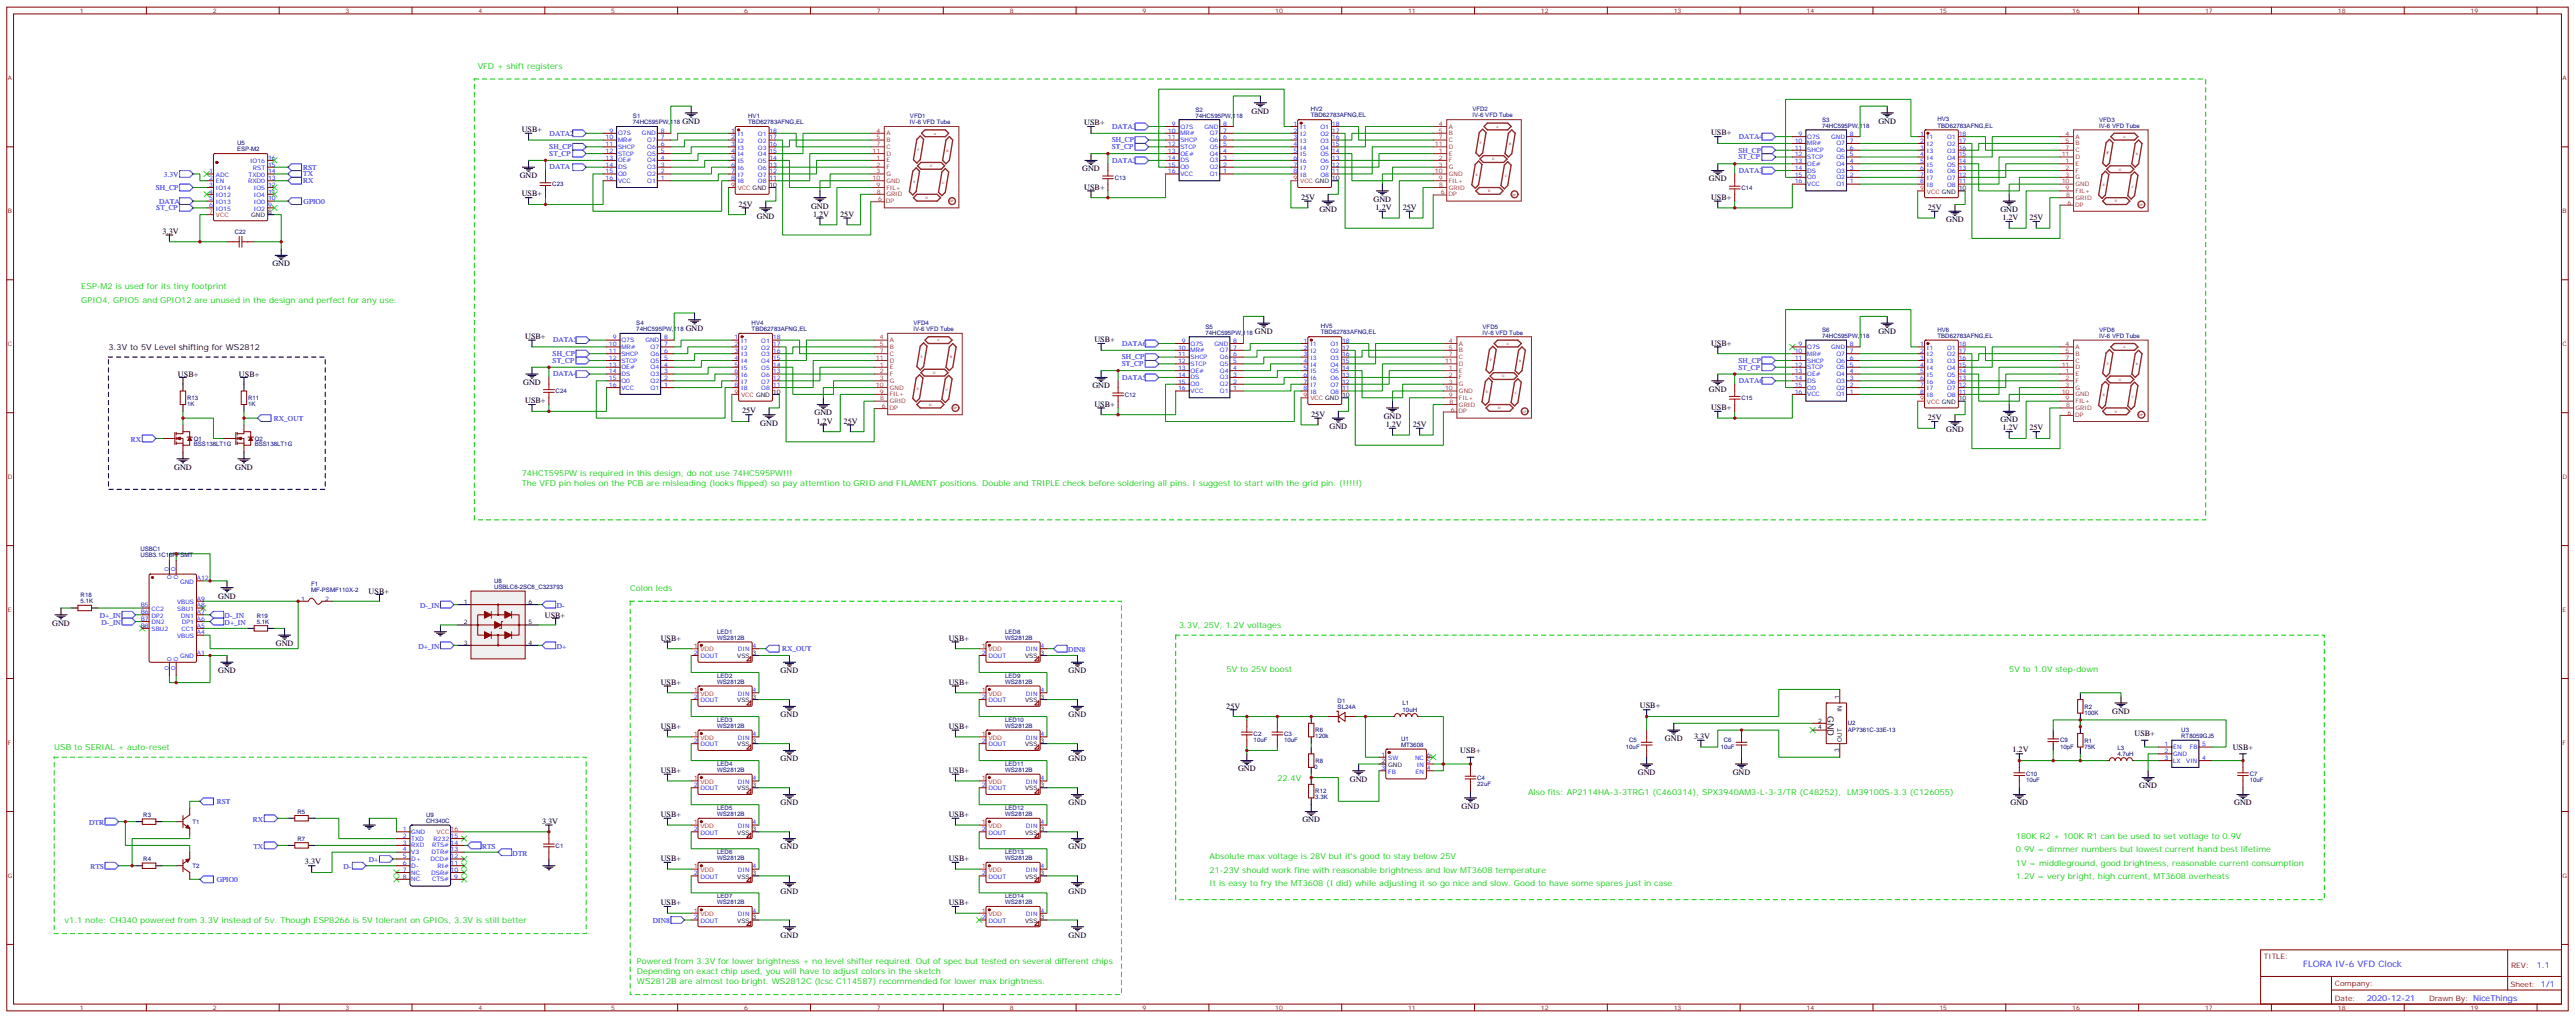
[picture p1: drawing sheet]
<svg xmlns="http://www.w3.org/2000/svg" width="1341mm" height="530mm" viewBox="0 0 1341 530" stroke-linecap="round" stroke-linejoin="round" font-family="sans-serif">
<defs><g id="words">
<text font-size="4.6" x="951" y="372" transform="rotate(90 951 372)">GND</text>
<text font-size="4.6" fill="#00f" x="1199" y="503">FLORA IV-6 VFD Clock</text>
<g font-size="4.2" fill="#0c0">
<text x="249" y="36">VFD + shift registers</text>
<text x="42" y="150">ESP-M2 is used for its tiny footprint</text>
<text x="42" y="158">GPIO4, GPIO5 and GPIO12 are unused in the design and perfect for any use.</text>
<text x="272" y="247">74HCT595PW is required in this design, do not use 74HC595PW!!!</text>
<text x="272" y="253">The VFD pin holes on the PCB are misleading (looks flipped) so pay attemtion to GRID and FILAMENT positions. Double and TRIPLE check before soldering all pins. I suggest to start with the grid pin. (!!!!!)</text>
<text x="328" y="307">Colon leds</text>
<text x="614" y="327">3.3V, 25V, 1.2V voltages</text>
<text x="639" y="350">5V to 25V boost</text>
<text x="1046" y="350">5V to 1.0V step-down</text>
<text x="28" y="390">USB to SERIAL + auto-reset</text>
<text x="665" y="406">22.4V</text>
<text x="796" y="413">Also fits: AP2114HA-3-3TRG1 (C460314), SPX3940AM3-L-3-3/TR (C48252),</text>
<text x="962" y="413">LM39100S-3.3 (C126055)</text>
<text x="1050" y="436">180K R2 + 100K R1 can be used to set votlage to 0.9V</text>
<text x="1050" y="443">0.9V = dimmer numbers but lowest current hand best lifetime</text>
<text x="630" y="447">Absolute max voltage is 28V but it's good to stay below 25V</text>
<text x="630" y="454">21-23V should work fine with reasonable brightness and low MT3608 temperature</text>
<text x="1050" y="450">1V = middleground, good brightness, reasonable current consumption</text>
<text x="630" y="461">It is easy to fry the MT3608 (I did) while adjusting it so go nice and slow. Good to have some spares just in case.</text>
<text x="1050" y="457">1.2V = very bright, high current, MT3608 overheats</text>
<text x="34" y="480">v1.1 note: CH340 powered from 3.3V instead of 5v. Though ESP8266 is 5V tolerant on GPIOs, 3.3V is still better</text>
<text x="332" y="501">Powered from 3.3V for lower brightness + no level shifter required. Out of spec but tested on several different chips</text>
<text x="332" y="507">Depending on exact chip used, you will have to adjust colors in the sketch</text>
<text x="332" y="512">WS2812B are almost too bright. WS2812C (lcsc C114587) recommended for lower max brightness.</text>
</g>
<g font-size="4.2">
<text x="652" y="59">GND</text>
<text x="355" y="64">GND</text>
<text x="564" y="65">USB+</text>
<text x="978" y="64">GND</text>
<text x="272" y="69">USB+</text>
<text x="891" y="70">USB+</text>
<text x="563" y="89">GND</text>
<text x="271" y="93">GND</text>
<text x="890" y="94">GND</text>
<text x="564" y="99">USB+</text>
<text x="272" y="102">USB+</text>
<text x="385" y="107">25V</text>
<text x="677" y="104">25V</text>
<text x="715" y="105">GND</text>
<text x="891" y="104">USB+</text>
<text x="394" y="114">GND</text>
<text x="422" y="108">GND</text>
<text x="423" y="113">1.2V</text>
<text x="437" y="113">25V</text>
<text x="687" y="110">GND</text>
<text x="716" y="109">1.2V</text>
<text x="730" y="109">25V</text>
<text x="1004" y="109">25V</text>
<text x="1041" y="110">GND</text>
<text x="1013" y="116">GND</text>
<text x="1042" y="114">1.2V</text>
<text x="1057" y="114">25V</text>
<text x="85" y="122">3.3V</text>
<text x="142" y="138">GND</text>
<text x="357" y="172">GND</text>
<text x="653" y="174">GND</text>
<text x="978" y="174">GND</text>
<text x="273" y="176">USB+</text>
<text x="570" y="178">USB+</text>
<text x="891" y="180">USB+</text>
<text x="56" y="182">3.3V to 5V Level shifting for WS2812</text>
<text x="93" y="196">USB+</text>
<text x="124" y="196">USB+</text>
<text x="272" y="200">GND</text>
<text x="569" y="202">GND</text>
<text x="890" y="204">GND</text>
<text x="273" y="210">USB+</text>
<text x="386" y="215">25V</text>
<text x="570" y="211">USB+</text>
<text x="891" y="213">USB+</text>
<text x="396" y="221">GND</text>
<text x="424" y="216">GND</text>
<text x="425" y="220">1.2V</text>
<text x="439" y="220">25V</text>
<text x="683" y="217">25V</text>
<text x="720" y="218">GND</text>
<text x="1004" y="219">25V</text>
<text x="1041" y="220">GND</text>
<text x="692" y="223">GND</text>
<text x="721" y="222">1.2V</text>
<text x="736" y="222">25V</text>
<text x="1013" y="225">GND</text>
<text x="1042" y="224">1.2V</text>
<text x="1057" y="224">25V</text>
<text x="91" y="244">GND</text>
<text x="122" y="244">GND</text>
<text x="114" y="311">GND</text>
<text x="192" y="309">USB+</text>
<text x="284" y="321">USB+</text>
<text x="27" y="325">GND</text>
<text x="344" y="333">USB+</text>
<text x="494" y="333">USB+</text>
<text x="144" y="336">GND</text>
<text x="114" y="350">GND</text>
<text x="406" y="350">GND</text>
<text x="556" y="350">GND</text>
<text x="344" y="356">USB+</text>
<text x="494" y="356">USB+</text>
<text x="638" y="369">25V</text>
<text x="854" y="368">USB+</text>
<text x="1100" y="371">GND</text>
<text x="406" y="373">GND</text>
<text x="556" y="373">GND</text>
<text x="344" y="379">USB+</text>
<text x="494" y="379">USB+</text>
<text x="1111" y="383">USB+</text>
<text x="867" y="385">GND</text>
<text x="882" y="384">3.3V</text>
<text x="406" y="396">GND</text>
<text x="556" y="396">GND</text>
<text x="760" y="392">USB+</text>
<text x="1048" y="391">1.2V</text>
<text x="1162" y="390">USB+</text>
<text x="344" y="402">USB+</text>
<text x="494" y="402">USB+</text>
<text x="645" y="401">GND</text>
<text x="703" y="407">GND</text>
<text x="853" y="403">GND</text>
<text x="902" y="403">GND</text>
<text x="1114" y="410">GND</text>
<text x="406" y="419">GND</text>
<text x="556" y="419">GND</text>
<text x="1047" y="419">GND</text>
<text x="1163" y="419">GND</text>
<text x="344" y="425">USB+</text>
<text x="494" y="425">USB+</text>
<text x="761" y="421">GND</text>
<text x="282" y="428">3.3V</text>
<text x="678" y="428">GND</text>
<text x="406" y="442">GND</text>
<text x="556" y="442">GND</text>
<text x="159" y="450">3.3V</text>
<text x="344" y="448">USB+</text>
<text x="494" y="448">USB+</text>
<text x="406" y="465">GND</text>
<text x="556" y="465">GND</text>
<text x="344" y="471">USB+</text>
<text x="494" y="471">USB+</text>
<text x="406" y="488">GND</text>
<text x="556" y="488">GND</text>
</g>
<g font-size="4.2" fill="#00f">
<text x="1321" y="503">1.1</text>
<text x="1232" y="521">2020-12-21</text>
</g>
<g font-size="3.9" fill="#00f">
<text x="286" y="71">DATA2</text>
<text x="579" y="67">DATA3</text>
<text x="286" y="78">SH_CP</text>
<text x="579" y="78">ST_CP</text>
<text x="579" y="74">SH_CP</text>
<text x="905" y="72">DATA4</text>
<text x="286" y="81">ST_CP</text>
<text x="905" y="83">ST_CP</text>
<text x="905" y="79">SH_CP</text>
<text x="158" y="88">RST</text>
<text x="286" y="88">DATA</text>
<text x="579" y="85">DATA2</text>
<text x="905" y="90">DATA3</text>
<text x="85" y="92">3.3V</text>
<text x="158" y="95">RX</text>
<text x="158" y="92">TX</text>
<text x="81" y="99">SH_CP</text>
<text x="83" y="106">DATA</text>
<text x="158" y="106">GPIO0</text>
<text x="81" y="109">ST_CP</text>
<text x="288" y="178">DATA5</text>
<text x="584" y="180">DATA6</text>
<text x="288" y="185">SH_CP</text>
<text x="288" y="189">ST_CP</text>
<text x="584" y="190">ST_CP</text>
<text x="584" y="187">SH_CP</text>
<text x="905" y="189">SH_CP</text>
<text x="288" y="196">DATA4</text>
<text x="584" y="198">DATA5</text>
<text x="905" y="192">ST_CP</text>
<text x="905" y="199">DATA6</text>
<text x="143" y="219">RX_OUT</text>
<text x="68" y="230">RX</text>
<text x="219" y="316">D-_IN</text>
<text x="290" y="316">D-</text>
<text x="52" y="322">D+_IN</text>
<text x="117" y="322">D-_IN</text>
<text x="53" y="325">D-_IN</text>
<text x="117" y="325">D+_IN</text>
<text x="218" y="337">D+_IN</text>
<text x="290" y="337">D+</text>
<text x="407" y="339">RX_OUT</text>
<text x="556" y="339">DIN8</text>
<text x="113" y="418">RST</text>
<text x="46" y="429">DTR</text>
<text x="132" y="427">RX</text>
<text x="132" y="442">TX</text>
<text x="251" y="442">RTS</text>
<text x="192" y="449">D+</text>
<text x="267" y="445">DTR</text>
<text x="47" y="452">RTS</text>
<text x="179" y="452">D-</text>
<text x="113" y="459">GPIO0</text>
<text x="340" y="480">DIN8</text>
</g>
<g font-size="3.9" fill="#800">
<text x="1179" y="499">TITLE:</text>
<text x="1307" y="503">REV:</text>
<text x="1216" y="513">Company:</text>
<text x="1307" y="513">Sheet: 1/1</text>
<text x="1216" y="521">Date:</text>
<text x="1265" y="521">Drawn By: NiceThings</text>
</g>
<g font-size="3.2" fill="#800">
<text x="42" y="7">1</text>
<text x="111" y="7">2</text>
<text x="180" y="7">3</text>
<text x="249" y="7">4</text>
<text x="318" y="7">5</text>
<text x="387" y="7">6</text>
<text x="456" y="7">7</text>
<text x="526" y="7">8</text>
<text x="595" y="7">9</text>
<text x="664" y="7">10</text>
<text x="733" y="7">11</text>
<text x="802" y="7">12</text>
<text x="871" y="7">13</text>
<text x="941" y="7">14</text>
<text x="1010" y="7">15</text>
<text x="1079" y="7">16</text>
<text x="1148" y="7">17</text>
<text x="1217" y="7">18</text>
<text x="1286" y="7">19</text>
<text x="4" y="42">A</text>
<text x="1334" y="42">A</text>
<text x="4" y="111">B</text>
<text x="1334" y="111">B</text>
<text x="4" y="180">C</text>
<text x="1334" y="180">C</text>
<text x="4" y="249">D</text>
<text x="1334" y="249">D</text>
<text x="4" y="318">E</text>
<text x="1334" y="318">E</text>
<text x="4" y="388">F</text>
<text x="1334" y="388">F</text>
<text x="4" y="457">G</text>
<text x="1334" y="457">G</text>
<text x="42" y="525">1</text>
<text x="111" y="525">2</text>
<text x="180" y="525">3</text>
<text x="249" y="525">4</text>
<text x="318" y="525">5</text>
<text x="387" y="525">6</text>
<text x="456" y="525">7</text>
<text x="526" y="525">8</text>
<text x="595" y="525">9</text>
<text x="664" y="525">10</text>
<text x="733" y="525">11</text>
<text x="802" y="525">12</text>
<text x="871" y="525">13</text>
<text x="941" y="525">14</text>
<text x="1010" y="525">15</text>
<text x="1079" y="525">16</text>
<text x="1148" y="525">17</text>
<text x="1217" y="525">18</text>
<text x="1286" y="525">19</text>
</g>
<g font-size="3.2" fill="#000080">
<text x="622" y="58">S2</text>
<text x="682" y="58">HV2</text>
<text x="767" y="58">VFD2</text>
<text x="330" y="65">74HC595PW,118</text>
<text x="330" y="62">S1</text>
<text x="390" y="65">TBD62783AFNG,EL</text>
<text x="390" y="61">HV1</text>
<text x="474" y="65">IV-6 VFD Tube</text>
<text x="474" y="62">VFD1</text>
<text x="622" y="61">74HC595PW,118</text>
<text x="682" y="61">TBD62783AFNG,EL</text>
<text x="767" y="61">IV-6 VFD Tube</text>
<text x="949" y="63">S3</text>
<text x="1009" y="63">HV3</text>
<text x="1093" y="63">VFD3</text>
<text x="949" y="66">74HC595PW,118</text>
<text x="1009" y="66">TBD62783AFNG,EL</text>
<text x="1093" y="66">IV-6 VFD Tube</text>
<text x="123" y="76">U5</text>
<text x="123" y="79">ESP-M2</text>
<text x="580" y="93">C13</text>
<text x="288" y="97">C23</text>
<text x="907" y="99">C14</text>
<text x="122" y="122">C22</text>
<text x="331" y="172">74HC595PW,118</text>
<text x="331" y="169">S4</text>
<text x="391" y="172">TBD62783AFNG,EL</text>
<text x="391" y="169">HV4</text>
<text x="475" y="172">IV-6 VFD Tube</text>
<text x="475" y="169">VFD4</text>
<text x="628" y="171">S5</text>
<text x="688" y="174">TBD62783AFNG,EL</text>
<text x="688" y="171">HV5</text>
<text x="772" y="171">VFD5</text>
<text x="949" y="173">S6</text>
<text x="1009" y="172">HV6</text>
<text x="1093" y="173">VFD6</text>
<text x="628" y="174">74HC595PW,118</text>
<text x="772" y="174">IV-6 VFD Tube</text>
<text x="949" y="176">74HC595PW,118</text>
<text x="1009" y="176">TBD62783AFNG,EL</text>
<text x="1093" y="176">IV-6 VFD Tube</text>
<text x="97" y="208">R13</text>
<text x="129" y="208">R11</text>
<text x="289" y="205">C24</text>
<text x="586" y="206">C12</text>
<text x="907" y="208">C15</text>
<text x="97" y="211">1K</text>
<text x="129" y="211">1K</text>
<text x="101" y="232">BSS138LT1G</text>
<text x="101" y="229">Q1</text>
<text x="133" y="232">BSS138LT1G</text>
<text x="133" y="229">Q2</text>
<text x="73" y="287">USBC1</text>
<text x="73" y="290">USB3.1C16PFSMT</text>
<text x="162" y="305">F1</text>
<text x="257" y="303">U8</text>
<text x="42" y="311">R18</text>
<text x="162" y="308">MF-PSMF110X-2</text>
<text x="257" y="306">USBLC6-2SC6_C323793</text>
<text x="42" y="314">5.1K</text>
<text x="134" y="321">R19</text>
<text x="134" y="324">5.1K</text>
<text x="373" y="330">LED1</text>
<text x="523" y="330">LED8</text>
<text x="373" y="333">WS2812B</text>
<text x="523" y="333">WS2812B</text>
<text x="373" y="353">LED2</text>
<text x="523" y="353">LED9</text>
<text x="373" y="356">WS2812B</text>
<text x="523" y="356">WS2812B</text>
<text x="696" y="366">D1</text>
<text x="696" y="369">SL24A</text>
<text x="730" y="370">10uH</text>
<text x="730" y="367">L1</text>
<text x="1085" y="372">100K</text>
<text x="1085" y="369">R2</text>
<text x="373" y="375">LED3</text>
<text x="523" y="375">LED10</text>
<text x="962" y="377">U2</text>
<text x="373" y="379">WS2812B</text>
<text x="523" y="379">WS2812B</text>
<text x="653" y="383">C2</text>
<text x="669" y="383">C3</text>
<text x="685" y="381">R6</text>
<text x="962" y="381">AP7361C-33E-13</text>
<text x="1136" y="384">RT8059GJ5</text>
<text x="1136" y="381">U3</text>
<text x="653" y="386">10uF</text>
<text x="669" y="386">10uF</text>
<text x="685" y="384">120k</text>
<text x="729" y="389">MT3608</text>
<text x="729" y="385">U1</text>
<text x="846" y="390">10uF</text>
<text x="848" y="386">C5</text>
<text x="896" y="390">10uF</text>
<text x="897" y="386">C6</text>
<text x="1072" y="389">10pF</text>
<text x="1072" y="386">C9</text>
<text x="1085" y="389">75K</text>
<text x="1085" y="386">R1</text>
<text x="1102" y="393">4.7uH</text>
<text x="1102" y="390">L3</text>
<text x="373" y="402">WS2812B</text>
<text x="373" y="398">LED4</text>
<text x="523" y="402">WS2812B</text>
<text x="523" y="398">LED11</text>
<text x="684" y="400">0</text>
<text x="685" y="397">R8</text>
<text x="769" y="406">C4</text>
<text x="1055" y="407">10uF</text>
<text x="1055" y="404">C10</text>
<text x="1171" y="407">10uF</text>
<text x="1171" y="404">C7</text>
<text x="685" y="413">R12</text>
<text x="769" y="409">22uF</text>
<text x="685" y="416">3.3K</text>
<text x="75" y="425">R3</text>
<text x="155" y="423">R5</text>
<text x="222" y="425">U9</text>
<text x="373" y="424">WS2812B</text>
<text x="373" y="421">LED5</text>
<text x="523" y="424">WS2812B</text>
<text x="523" y="421">LED12</text>
<text x="100" y="429">T1</text>
<text x="222" y="428">CH340C</text>
<text x="155" y="437">R7</text>
<text x="289" y="441">C1</text>
<text x="75" y="448">R4</text>
<text x="373" y="447">WS2812B</text>
<text x="373" y="444">LED6</text>
<text x="523" y="447">WS2812B</text>
<text x="523" y="444">LED13</text>
<text x="100" y="452">T2</text>
<text x="373" y="467">LED7</text>
<text x="523" y="467">LED14</text>
<text x="373" y="470">WS2812B</text>
<text x="523" y="470">WS2812B</text>
</g>
<g font-size="3.2" fill="#00f">
<text x="610" y="65">9</text>
<text x="637" y="65">8</text>
<text x="673" y="65">1</text>
<text x="693" y="65">18</text>
<text x="317" y="69">9</text>
<text x="322" y="70">Q7S</text>
<text x="334" y="70">GND</text>
<text x="344" y="69">8</text>
<text x="381" y="69">1</text>
<text x="384" y="71">I1</text>
<text x="395" y="71">O1</text>
<text x="401" y="69">18</text>
<text x="608" y="69">10</text>
<text x="615" y="67">Q7S</text>
<text x="615" y="70">MR#</text>
<text x="627" y="67">GND</text>
<text x="630" y="70">Q7</text>
<text x="637" y="69">7</text>
<text x="673" y="69">2</text>
<text x="677" y="67">I1</text>
<text x="677" y="71">I2</text>
<text x="687" y="71">O2</text>
<text x="687" y="67">O1</text>
<text x="693" y="69">17</text>
<text x="936" y="71">9</text>
<text x="963" y="71">8</text>
<text x="1000" y="71">1</text>
<text x="1020" y="71">18</text>
<text x="315" y="72">10</text>
<text x="315" y="76">11</text>
<text x="322" y="74">MR#</text>
<text x="322" y="77">SHCP</text>
<text x="337" y="77">Q6</text>
<text x="337" y="74">Q7</text>
<text x="344" y="76">6</text>
<text x="344" y="72">7</text>
<text x="381" y="72">2</text>
<text x="381" y="76">3</text>
<text x="384" y="74">I2</text>
<text x="384" y="78">I3</text>
<text x="395" y="78">O3</text>
<text x="395" y="74">O2</text>
<text x="401" y="76">16</text>
<text x="401" y="72">17</text>
<text x="608" y="72">11</text>
<text x="608" y="76">12</text>
<text x="615" y="74">SHCP</text>
<text x="615" y="77">STCP</text>
<text x="630" y="77">Q5</text>
<text x="630" y="74">Q6</text>
<text x="637" y="76">5</text>
<text x="637" y="72">6</text>
<text x="673" y="72">3</text>
<text x="673" y="76">4</text>
<text x="677" y="74">I3</text>
<text x="677" y="78">I4</text>
<text x="687" y="78">O4</text>
<text x="687" y="74">O3</text>
<text x="693" y="76">15</text>
<text x="693" y="72">16</text>
<text x="934" y="74">10</text>
<text x="934" y="78">11</text>
<text x="941" y="72">Q7S</text>
<text x="941" y="76">MR#</text>
<text x="953" y="72">GND</text>
<text x="956" y="76">Q7</text>
<text x="963" y="78">6</text>
<text x="963" y="74">7</text>
<text x="1000" y="74">2</text>
<text x="1000" y="78">3</text>
<text x="1003" y="72">I1</text>
<text x="1003" y="76">I2</text>
<text x="1014" y="76">O2</text>
<text x="1014" y="72">O1</text>
<text x="1020" y="78">16</text>
<text x="1020" y="74">17</text>
<text x="140" y="83">16</text>
<text x="315" y="80">12</text>
<text x="315" y="83">13</text>
<text x="322" y="81">STCP</text>
<text x="337" y="81">Q5</text>
<text x="344" y="83">4</text>
<text x="344" y="80">5</text>
<text x="381" y="80">4</text>
<text x="381" y="83">5</text>
<text x="384" y="81">I4</text>
<text x="395" y="81">O4</text>
<text x="401" y="83">14</text>
<text x="401" y="80">15</text>
<text x="608" y="80">13</text>
<text x="608" y="83">14</text>
<text x="615" y="81">OE#</text>
<text x="630" y="81">Q4</text>
<text x="637" y="83">3</text>
<text x="637" y="80">4</text>
<text x="673" y="80">5</text>
<text x="673" y="83">6</text>
<text x="677" y="81">I5</text>
<text x="687" y="81">O5</text>
<text x="693" y="83">13</text>
<text x="693" y="80">14</text>
<text x="934" y="81">12</text>
<text x="941" y="79">SHCP</text>
<text x="941" y="83">STCP</text>
<text x="956" y="83">Q5</text>
<text x="956" y="79">Q6</text>
<text x="963" y="81">5</text>
<text x="1000" y="81">4</text>
<text x="1003" y="80">I3</text>
<text x="1003" y="83">I4</text>
<text x="1014" y="83">O4</text>
<text x="1014" y="80">O3</text>
<text x="1020" y="81">15</text>
<text x="130" y="85">IO16</text>
<text x="132" y="88">RST</text>
<text x="140" y="87">15</text>
<text x="315" y="87">14</text>
<text x="322" y="84">OE#</text>
<text x="322" y="88">DS</text>
<text x="337" y="88">Q3</text>
<text x="337" y="84">Q4</text>
<text x="344" y="87">3</text>
<text x="381" y="87">6</text>
<text x="384" y="85">I5</text>
<text x="384" y="88">I6</text>
<text x="395" y="88">O6</text>
<text x="395" y="85">O5</text>
<text x="401" y="87">13</text>
<text x="608" y="87">15</text>
<text x="615" y="84">DS</text>
<text x="615" y="88">Q0</text>
<text x="630" y="88">Q2</text>
<text x="630" y="84">Q3</text>
<text x="637" y="87">2</text>
<text x="673" y="87">7</text>
<text x="677" y="85">I6</text>
<text x="677" y="88">I7</text>
<text x="687" y="88">O7</text>
<text x="687" y="85">O6</text>
<text x="693" y="87">12</text>
<text x="934" y="85">13</text>
<text x="934" y="88">14</text>
<text x="941" y="86">OE#</text>
<text x="941" y="90">DS</text>
<text x="956" y="90">Q3</text>
<text x="956" y="86">Q4</text>
<text x="963" y="88">3</text>
<text x="963" y="85">4</text>
<text x="1000" y="85">5</text>
<text x="1000" y="88">6</text>
<text x="1003" y="87">I5</text>
<text x="1014" y="87">O5</text>
<text x="1020" y="88">13</text>
<text x="1020" y="85">14</text>
<text x="109" y="90">1</text>
<text x="109" y="94">2</text>
<text x="112" y="92">ADC</text>
<text x="112" y="95">EN</text>
<text x="129" y="95">RXD0</text>
<text x="129" y="92">TXD0</text>
<text x="140" y="94">13</text>
<text x="140" y="90">14</text>
<text x="315" y="90">15</text>
<text x="315" y="94">16</text>
<text x="322" y="92">Q0</text>
<text x="322" y="95">VCC</text>
<text x="337" y="95">Q1</text>
<text x="337" y="92">Q2</text>
<text x="344" y="94">1</text>
<text x="344" y="90">2</text>
<text x="381" y="90">7</text>
<text x="381" y="94">8</text>
<text x="384" y="92">I7</text>
<text x="384" y="95">I8</text>
<text x="395" y="95">O8</text>
<text x="395" y="92">O7</text>
<text x="401" y="94">11</text>
<text x="401" y="90">12</text>
<text x="608" y="90">16</text>
<text x="615" y="92">VCC</text>
<text x="630" y="92">Q1</text>
<text x="637" y="90">1</text>
<text x="673" y="90">8</text>
<text x="677" y="92">I8</text>
<text x="687" y="92">O8</text>
<text x="693" y="90">11</text>
<text x="934" y="92">15</text>
<text x="934" y="95">16</text>
<text x="941" y="93">Q0</text>
<text x="956" y="93">Q2</text>
<text x="963" y="95">1</text>
<text x="963" y="92">2</text>
<text x="1000" y="92">7</text>
<text x="1000" y="95">8</text>
<text x="1003" y="90">I6</text>
<text x="1003" y="94">I7</text>
<text x="1014" y="94">O7</text>
<text x="1014" y="90">O6</text>
<text x="1020" y="95">11</text>
<text x="1020" y="92">12</text>
<text x="109" y="97">3</text>
<text x="109" y="101">4</text>
<text x="112" y="99">IO14</text>
<text x="132" y="99">IO5</text>
<text x="140" y="101">11</text>
<text x="140" y="97">12</text>
<text x="941" y="97">VCC</text>
<text x="956" y="97">Q1</text>
<text x="1003" y="97">I8</text>
<text x="1014" y="97">O8</text>
<text x="109" y="104">5</text>
<text x="109" y="108">6</text>
<text x="112" y="102">IO12</text>
<text x="112" y="106">IO13</text>
<text x="132" y="106">IO0</text>
<text x="132" y="102">IO4</text>
<text x="140" y="108">9</text>
<text x="140" y="104">10</text>
<text x="112" y="110">IO15</text>
<text x="132" y="110">IO2</text>
<text x="319" y="177">9</text>
<text x="323" y="178">Q7S</text>
<text x="336" y="178">GND</text>
<text x="346" y="177">8</text>
<text x="382" y="177">1</text>
<text x="386" y="178">I1</text>
<text x="396" y="178">O1</text>
<text x="402" y="177">18</text>
<text x="615" y="178">9</text>
<text x="620" y="180">Q7S</text>
<text x="632" y="180">GND</text>
<text x="642" y="178">8</text>
<text x="679" y="178">1</text>
<text x="699" y="178">18</text>
<text x="317" y="180">10</text>
<text x="317" y="184">11</text>
<text x="323" y="182">MR#</text>
<text x="323" y="185">SHCP</text>
<text x="339" y="185">Q6</text>
<text x="339" y="182">Q7</text>
<text x="346" y="184">6</text>
<text x="346" y="180">7</text>
<text x="382" y="180">2</text>
<text x="382" y="184">3</text>
<text x="386" y="182">I2</text>
<text x="386" y="185">I3</text>
<text x="396" y="185">O3</text>
<text x="396" y="182">O2</text>
<text x="402" y="184">16</text>
<text x="402" y="180">17</text>
<text x="613" y="182">10</text>
<text x="613" y="185">11</text>
<text x="620" y="183">MR#</text>
<text x="635" y="183">Q7</text>
<text x="642" y="185">6</text>
<text x="642" y="182">7</text>
<text x="679" y="182">2</text>
<text x="679" y="185">3</text>
<text x="682" y="180">I1</text>
<text x="682" y="184">I2</text>
<text x="693" y="184">O2</text>
<text x="693" y="180">O1</text>
<text x="699" y="185">16</text>
<text x="699" y="182">17</text>
<text x="934" y="184">10</text>
<text x="936" y="180">9</text>
<text x="941" y="182">Q7S</text>
<text x="941" y="185">MR#</text>
<text x="953" y="182">GND</text>
<text x="956" y="185">Q7</text>
<text x="963" y="184">7</text>
<text x="963" y="180">8</text>
<text x="1000" y="180">1</text>
<text x="1000" y="184">2</text>
<text x="1003" y="182">I1</text>
<text x="1003" y="185">I2</text>
<text x="1014" y="185">O2</text>
<text x="1014" y="182">O1</text>
<text x="1020" y="184">17</text>
<text x="1020" y="180">18</text>
<text x="317" y="187">12</text>
<text x="317" y="191">13</text>
<text x="323" y="189">STCP</text>
<text x="339" y="189">Q5</text>
<text x="346" y="191">4</text>
<text x="346" y="187">5</text>
<text x="382" y="187">4</text>
<text x="382" y="191">5</text>
<text x="386" y="189">I4</text>
<text x="396" y="189">O4</text>
<text x="402" y="191">14</text>
<text x="402" y="187">15</text>
<text x="613" y="189">12</text>
<text x="620" y="187">SHCP</text>
<text x="620" y="190">STCP</text>
<text x="635" y="190">Q5</text>
<text x="635" y="187">Q6</text>
<text x="642" y="189">5</text>
<text x="679" y="189">4</text>
<text x="682" y="187">I3</text>
<text x="682" y="191">I4</text>
<text x="693" y="191">O4</text>
<text x="693" y="187">O3</text>
<text x="699" y="189">15</text>
<text x="934" y="187">11</text>
<text x="934" y="191">12</text>
<text x="941" y="189">SHCP</text>
<text x="956" y="189">Q6</text>
<text x="963" y="191">5</text>
<text x="963" y="187">6</text>
<text x="1000" y="187">3</text>
<text x="1000" y="191">4</text>
<text x="1003" y="189">I3</text>
<text x="1014" y="189">O3</text>
<text x="1020" y="191">15</text>
<text x="1020" y="187">16</text>
<text x="317" y="194">14</text>
<text x="317" y="198">15</text>
<text x="323" y="192">OE#</text>
<text x="323" y="196">DS</text>
<text x="339" y="196">Q3</text>
<text x="339" y="192">Q4</text>
<text x="346" y="198">2</text>
<text x="346" y="194">3</text>
<text x="382" y="194">6</text>
<text x="382" y="198">7</text>
<text x="386" y="192">I5</text>
<text x="386" y="196">I6</text>
<text x="396" y="196">O6</text>
<text x="396" y="192">O5</text>
<text x="402" y="198">12</text>
<text x="402" y="194">13</text>
<text x="613" y="192">13</text>
<text x="613" y="196">14</text>
<text x="620" y="194">OE#</text>
<text x="620" y="197">DS</text>
<text x="635" y="197">Q3</text>
<text x="635" y="194">Q4</text>
<text x="642" y="196">3</text>
<text x="642" y="192">4</text>
<text x="679" y="192">5</text>
<text x="679" y="196">6</text>
<text x="682" y="194">I5</text>
<text x="682" y="198">I6</text>
<text x="693" y="198">O6</text>
<text x="693" y="194">O5</text>
<text x="699" y="196">13</text>
<text x="699" y="192">14</text>
<text x="934" y="194">13</text>
<text x="934" y="198">14</text>
<text x="941" y="192">STCP</text>
<text x="941" y="196">OE#</text>
<text x="956" y="196">Q4</text>
<text x="956" y="192">Q5</text>
<text x="963" y="198">3</text>
<text x="963" y="194">4</text>
<text x="1000" y="194">5</text>
<text x="1000" y="198">6</text>
<text x="1003" y="192">I4</text>
<text x="1003" y="196">I5</text>
<text x="1014" y="196">O5</text>
<text x="1014" y="192">O4</text>
<text x="1020" y="198">13</text>
<text x="1020" y="194">14</text>
<text x="317" y="201">16</text>
<text x="323" y="199">Q0</text>
<text x="323" y="203">VCC</text>
<text x="339" y="203">Q1</text>
<text x="339" y="199">Q2</text>
<text x="346" y="201">1</text>
<text x="382" y="201">8</text>
<text x="386" y="199">I7</text>
<text x="386" y="203">I8</text>
<text x="396" y="203">O8</text>
<text x="396" y="199">O7</text>
<text x="402" y="201">11</text>
<text x="613" y="199">15</text>
<text x="613" y="203">16</text>
<text x="620" y="201">Q0</text>
<text x="635" y="201">Q2</text>
<text x="642" y="203">1</text>
<text x="642" y="199">2</text>
<text x="679" y="199">7</text>
<text x="679" y="203">8</text>
<text x="682" y="201">I7</text>
<text x="693" y="201">O7</text>
<text x="699" y="203">11</text>
<text x="699" y="199">12</text>
<text x="934" y="201">15</text>
<text x="941" y="199">DS</text>
<text x="941" y="203">Q0</text>
<text x="956" y="203">Q2</text>
<text x="956" y="199">Q3</text>
<text x="963" y="201">2</text>
<text x="1000" y="201">7</text>
<text x="1003" y="199">I6</text>
<text x="1003" y="203">I7</text>
<text x="1014" y="203">O7</text>
<text x="1014" y="199">O6</text>
<text x="1020" y="201">12</text>
<text x="620" y="204">VCC</text>
<text x="635" y="204">Q1</text>
<text x="682" y="205">I8</text>
<text x="693" y="205">O8</text>
<text x="934" y="205">16</text>
<text x="941" y="206">VCC</text>
<text x="956" y="206">Q1</text>
<text x="963" y="205">1</text>
<text x="1000" y="205">8</text>
<text x="1003" y="207">I8</text>
<text x="1014" y="207">O8</text>
<text x="1020" y="205">11</text>
<text x="88" y="297" transform="rotate(-90 88 297)">0</text>
<text x="91" y="297" transform="rotate(-90 91 297)">0</text>
<text x="89" y="301" transform="rotate(-90 89 301)">0</text>
<text x="93" y="301" transform="rotate(-90 93 301)">0</text>
<text x="94" y="304">GND</text>
<text x="102" y="302">A12</text>
<text x="73" y="316">B5</text>
<text x="79" y="318">CC2</text>
<text x="92" y="314">VBUS</text>
<text x="92" y="318">SBU1</text>
<text x="102" y="316">A8</text>
<text x="102" y="312">A9</text>
<text x="157" y="312">1</text>
<text x="169" y="312">2</text>
<text x="73" y="319">B6</text>
<text x="73" y="323">B7</text>
<text x="79" y="321">DP2</text>
<text x="94" y="321">DN1</text>
<text x="102" y="323">A6</text>
<text x="102" y="319">A7</text>
<text x="73" y="326">B8</text>
<text x="79" y="325">DN2</text>
<text x="79" y="328">SBU2</text>
<text x="95" y="328">CC1</text>
<text x="95" y="325">DP1</text>
<text x="102" y="326">A5</text>
<text x="92" y="332">VBUS</text>
<text x="102" y="330">A4</text>
<text x="102" y="341">A1</text>
<text x="361" y="341">2</text>
<text x="384" y="339">DIN</text>
<text x="392" y="337">4</text>
<text x="511" y="341">2</text>
<text x="534" y="339">DIN</text>
<text x="542" y="337">4</text>
<text x="89" y="344" transform="rotate(-90 89 344)">0</text>
<text x="93" y="344" transform="rotate(-90 93 344)">0</text>
<text x="94" y="342">GND</text>
<text x="365" y="342">DOUT</text>
<text x="515" y="342">DOUT</text>
<text x="88" y="348" transform="rotate(-90 88 348)">0</text>
<text x="91" y="348" transform="rotate(-90 91 348)">0</text>
<text x="361" y="364">2</text>
<text x="365" y="365">DOUT</text>
<text x="384" y="362">DIN</text>
<text x="392" y="360">4</text>
<text x="511" y="364">2</text>
<text x="515" y="365">DOUT</text>
<text x="534" y="362">DIN</text>
<text x="542" y="360">4</text>
<text x="392" y="383">4</text>
<text x="542" y="383">4</text>
<text x="361" y="386">2</text>
<text x="365" y="388">DOUT</text>
<text x="384" y="385">DIN</text>
<text x="511" y="386">2</text>
<text x="515" y="388">DOUT</text>
<text x="534" y="385">DIN</text>
<text x="1127" y="388">1</text>
<text x="1131" y="390">EN</text>
<text x="1140" y="390">FB</text>
<text x="1147" y="388">5</text>
<text x="719" y="394">1</text>
<text x="723" y="395">SW</text>
<text x="737" y="395">NC</text>
<text x="743" y="394">6</text>
<text x="1127" y="392">2</text>
<text x="1127" y="395">3</text>
<text x="1131" y="393">GND</text>
<text x="1147" y="395">4</text>
<text x="719" y="401">3</text>
<text x="738" y="399">IN</text>
<text x="743" y="401">4</text>
<text x="743" y="397">5</text>
<text x="1131" y="397">LX</text>
<text x="1138" y="397">VIN</text>
<text x="384" y="408">DIN</text>
<text x="392" y="406">4</text>
<text x="534" y="408">DIN</text>
<text x="542" y="406">4</text>
<text x="723" y="402">FB</text>
<text x="737" y="402">EN</text>
<text x="361" y="409">2</text>
<text x="365" y="411">DOUT</text>
<text x="511" y="409">2</text>
<text x="515" y="411">DOUT</text>
<text x="384" y="431">DIN</text>
<text x="392" y="429">4</text>
<text x="534" y="431">DIN</text>
<text x="542" y="429">4</text>
<text x="210" y="436">2</text>
<text x="210" y="432">1</text>
<text x="214" y="437">TXD</text>
<text x="214" y="434">GND</text>
<text x="226" y="437">R232</text>
<text x="235" y="436">15</text>
<text x="361" y="432">2</text>
<text x="365" y="434">DOUT</text>
<text x="511" y="432">2</text>
<text x="515" y="434">DOUT</text>
<text x="210" y="443">4</text>
<text x="210" y="439">3</text>
<text x="214" y="441">RXD</text>
<text x="225" y="441">RTS#</text>
<text x="235" y="439">14</text>
<text x="235" y="443">13</text>
<text x="210" y="450">6</text>
<text x="210" y="446">5</text>
<text x="214" y="448">D+</text>
<text x="214" y="444">V3</text>
<text x="224" y="448">DCD#</text>
<text x="225" y="444">DTR#</text>
<text x="235" y="446">12</text>
<text x="235" y="450">11</text>
<text x="210" y="453">7</text>
<text x="214" y="455">NC.</text>
<text x="214" y="451">D-</text>
<text x="224" y="455">DSR#</text>
<text x="228" y="451">RI#</text>
<text x="235" y="453">10</text>
<text x="361" y="455">2</text>
<text x="384" y="453">DIN</text>
<text x="392" y="452">4</text>
<text x="511" y="455">2</text>
<text x="534" y="453">DIN</text>
<text x="542" y="452">4</text>
<text x="210" y="457">8</text>
<text x="214" y="458">NC.</text>
<text x="225" y="458">CTS#</text>
<text x="236" y="457">9</text>
<text x="365" y="457">DOUT</text>
<text x="515" y="457">DOUT</text>
<text x="361" y="478">2</text>
<text x="365" y="480">DOUT</text>
<text x="384" y="476">DIN</text>
<text x="392" y="475">4</text>
<text x="511" y="478">2</text>
<text x="515" y="480">DOUT</text>
<text x="534" y="476">DIN</text>
<text x="542" y="475">4</text>
</g>
<g font-size="3.2" fill="#8d2323">
<text x="749" y="65">4</text>
<text x="456" y="69">4</text>
<text x="461" y="70">A</text>
<text x="749" y="69">5</text>
<text x="754" y="67">A</text>
<text x="754" y="70">B</text>
<text x="1075" y="71">4</text>
<text x="456" y="72">5</text>
<text x="456" y="76">7</text>
<text x="461" y="74">B</text>
<text x="461" y="77">C</text>
<text x="747" y="76">11</text>
<text x="749" y="72">7</text>
<text x="754" y="74">C</text>
<text x="754" y="77">D</text>
<text x="1075" y="74">5</text>
<text x="1075" y="78">7</text>
<text x="1081" y="72">A</text>
<text x="1081" y="76">B</text>
<text x="454" y="80">11</text>
<text x="456" y="83">1</text>
<text x="461" y="81">D</text>
<text x="749" y="80">1</text>
<text x="749" y="83">2</text>
<text x="754" y="81">E</text>
<text x="1073" y="81">11</text>
<text x="1081" y="79">C</text>
<text x="1081" y="83">D</text>
<text x="456" y="87">2</text>
<text x="461" y="84">E</text>
<text x="461" y="88">F</text>
<text x="749" y="87">3</text>
<text x="754" y="84">F</text>
<text x="754" y="88">G</text>
<text x="1075" y="85">1</text>
<text x="1075" y="88">2</text>
<text x="1081" y="86">E</text>
<text x="1081" y="90">F</text>
<text x="454" y="94">10</text>
<text x="456" y="90">3</text>
<text x="461" y="92">G</text>
<text x="461" y="95">GND</text>
<text x="747" y="90">10</text>
<text x="749" y="94">9</text>
<text x="754" y="92">GND</text>
<text x="754" y="95">FIL+</text>
<text x="1073" y="95">10</text>
<text x="1075" y="92">3</text>
<text x="1081" y="93">G</text>
<text x="456" y="97">9</text>
<text x="457" y="101">8</text>
<text x="461" y="99">FIL+</text>
<text x="749" y="97">8</text>
<text x="750" y="101">6</text>
<text x="754" y="99">GRID</text>
<text x="1075" y="99">9</text>
<text x="1081" y="97">GND</text>
<text x="1081" y="100">FIL+</text>
<text x="457" y="105">6</text>
<text x="461" y="106">DP</text>
<text x="461" y="102">GRID</text>
<text x="754" y="102">DP</text>
<text x="1076" y="102">8</text>
<text x="1076" y="106">6</text>
<text x="1080" y="107">DP</text>
<text x="1081" y="104">GRID</text>
<text x="458" y="177">4</text>
<text x="463" y="178">A</text>
<text x="754" y="178">4</text>
<text x="760" y="180">A</text>
<text x="458" y="180">5</text>
<text x="458" y="184">7</text>
<text x="463" y="182">B</text>
<text x="463" y="185">C</text>
<text x="754" y="182">5</text>
<text x="754" y="185">7</text>
<text x="760" y="183">B</text>
<text x="1075" y="180">4</text>
<text x="1075" y="184">5</text>
<text x="1081" y="182">A</text>
<text x="1081" y="185">B</text>
<text x="456" y="187">11</text>
<text x="458" y="191">1</text>
<text x="463" y="189">D</text>
<text x="752" y="189">11</text>
<text x="760" y="187">C</text>
<text x="760" y="190">D</text>
<text x="1073" y="191">11</text>
<text x="1075" y="187">7</text>
<text x="1081" y="189">C</text>
<text x="458" y="194">2</text>
<text x="458" y="198">3</text>
<text x="463" y="192">E</text>
<text x="463" y="196">F</text>
<text x="754" y="192">1</text>
<text x="754" y="196">2</text>
<text x="760" y="194">E</text>
<text x="760" y="197">F</text>
<text x="1075" y="194">1</text>
<text x="1075" y="198">2</text>
<text x="1081" y="192">D</text>
<text x="1081" y="196">E</text>
<text x="456" y="201">10</text>
<text x="463" y="199">G</text>
<text x="463" y="203">GND</text>
<text x="752" y="203">10</text>
<text x="754" y="199">3</text>
<text x="760" y="201">G</text>
<text x="1075" y="201">3</text>
<text x="1081" y="199">F</text>
<text x="1081" y="203">G</text>
<text x="458" y="205">9</text>
<text x="458" y="208">8</text>
<text x="463" y="206">FIL+</text>
<text x="463" y="210">GRID</text>
<text x="754" y="207">9</text>
<text x="760" y="204">GND</text>
<text x="760" y="208">FIL+</text>
<text x="1073" y="205">10</text>
<text x="1075" y="208">9</text>
<text x="1081" y="206">GND</text>
<text x="1081" y="210">FIL+</text>
<text x="459" y="212">6</text>
<text x="463" y="213">DP</text>
<text x="755" y="210">8</text>
<text x="755" y="214">6</text>
<text x="759" y="215">DP</text>
<text x="760" y="211">GRID</text>
<text x="1076" y="212">8</text>
<text x="1076" y="216">6</text>
<text x="1081" y="213">GRID</text>
<text x="1080" y="217">DP</text>
</g>
<g font-size="3.2" fill="#f00">
<text x="673" y="94">9</text>
<text x="677" y="95">VCC GND</text>
<text x="381" y="97">9</text>
<text x="384" y="99">VCC GND</text>
<text x="1000" y="99">9</text>
<text x="1003" y="101">VCC GND</text>
<text x="109" y="111">7</text>
<text x="112" y="113">VCC</text>
<text x="382" y="205">9</text>
<text x="386" y="207">VCC GND</text>
<text x="679" y="207">9</text>
<text x="682" y="208">VCC GND</text>
<text x="1000" y="208">9</text>
<text x="1003" y="210">VCC GND</text>
<text x="361" y="337">1</text>
<text x="365" y="339">VDD</text>
<text x="511" y="337">1</text>
<text x="515" y="339">VDD</text>
<text x="361" y="360">1</text>
<text x="365" y="362">VDD</text>
<text x="511" y="360">1</text>
<text x="515" y="362">VDD</text>
<text x="361" y="383">1</text>
<text x="511" y="383">1</text>
<text x="365" y="385">VDD</text>
<text x="515" y="385">VDD</text>
<text x="361" y="406">1</text>
<text x="365" y="408">VDD</text>
<text x="511" y="406">1</text>
<text x="515" y="408">VDD</text>
<text x="361" y="429">1</text>
<text x="365" y="431">VDD</text>
<text x="511" y="429">1</text>
<text x="515" y="431">VDD</text>
<text x="227" y="434">VCC</text>
<text x="235" y="432">16</text>
<text x="361" y="452">1</text>
<text x="365" y="453">VDD</text>
<text x="511" y="452">1</text>
<text x="515" y="453">VDD</text>
<text x="361" y="475">1</text>
<text x="365" y="476">VDD</text>
<text x="511" y="475">1</text>
<text x="515" y="476">VDD</text>
</g>
<g font-size="3.2">
<text x="693" y="94">10</text>
<text x="401" y="97">10</text>
<text x="1020" y="99">10</text>
<text x="131" y="113">GND</text>
<text x="140" y="111">8</text>
<text x="402" y="205">10</text>
<text x="699" y="207">10</text>
<text x="1020" y="208">10</text>
<text x="241" y="314">1</text>
<text x="275" y="314">6</text>
<text x="241" y="325">2</text>
<text x="275" y="325">5</text>
<text x="241" y="335">3</text>
<text x="275" y="335">4</text>
<text x="392" y="341">3</text>
<text x="542" y="341">3</text>
<text x="384" y="342">VSS</text>
<text x="534" y="342">VSS</text>
<text x="384" y="365">VSS</text>
<text x="392" y="364">3</text>
<text x="534" y="365">VSS</text>
<text x="542" y="364">3</text>
<text x="957" y="364" transform="rotate(-90 957 364)">1</text>
<text x="959" y="370" transform="rotate(-90 959 370)">IN</text>
<text x="947" y="376">2</text>
<text x="947" y="379">4</text>
<text x="384" y="388">VSS</text>
<text x="392" y="386">3</text>
<text x="534" y="388">VSS</text>
<text x="542" y="386">3</text>
<text x="959" y="386" transform="rotate(-90 959 386)">OUT</text>
<text x="957" y="391" transform="rotate(-90 957 391)">3</text>
<text x="719" y="397">2</text>
<text x="723" y="399">GND</text>
<text x="384" y="411">VSS</text>
<text x="392" y="409">3</text>
<text x="534" y="411">VSS</text>
<text x="542" y="409">3</text>
<text x="384" y="434">VSS</text>
<text x="392" y="432">3</text>
<text x="534" y="434">VSS</text>
<text x="542" y="432">3</text>
<text x="392" y="455">3</text>
<text x="542" y="455">3</text>
<text x="384" y="457">VSS</text>
<text x="534" y="457">VSS</text>
<text x="384" y="480">VSS</text>
<text x="392" y="478">3</text>
<text x="534" y="480">VSS</text>
<text x="542" y="478">3</text>
</g>
<g font-size="1.8" fill="#8d2323">
<text x="486" y="70">A</text>
<text x="779" y="66">A</text>
<text x="1105" y="72">A</text>
<text x="770" y="75">F</text>
<text x="786" y="75">B</text>
<text x="478" y="78">F</text>
<text x="493" y="79">B</text>
<text x="777" y="83">G</text>
<text x="1097" y="80">F</text>
<text x="1112" y="81">B</text>
<text x="484" y="87">G</text>
<text x="1103" y="89">G</text>
<text x="476" y="95">E</text>
<text x="491" y="96">C</text>
<text x="768" y="92">E</text>
<text x="784" y="92">C</text>
<text x="775" y="100">D</text>
<text x="787" y="102">DP</text>
<text x="1095" y="97">E</text>
<text x="1110" y="98">C</text>
<text x="482" y="104">D</text>
<text x="494" y="105">DP</text>
<text x="1101" y="105">D</text>
<text x="1113" y="107">DP</text>
<text x="488" y="178">A</text>
<text x="784" y="179">A</text>
<text x="1105" y="181">A</text>
<text x="479" y="186">F</text>
<text x="495" y="186">B</text>
<text x="776" y="188">F</text>
<text x="791" y="188">B</text>
<text x="1097" y="190">F</text>
<text x="1112" y="190">B</text>
<text x="486" y="195">G</text>
<text x="782" y="196">G</text>
<text x="477" y="203">E</text>
<text x="492" y="203">C</text>
<text x="1103" y="198">G</text>
<text x="774" y="204">E</text>
<text x="789" y="205">C</text>
<text x="1095" y="206">E</text>
<text x="1110" y="207">C</text>
<text x="484" y="211">D</text>
<text x="496" y="213">DP</text>
<text x="780" y="213">D</text>
<text x="792" y="215">DP</text>
<text x="1101" y="215">D</text>
<text x="1113" y="216">DP</text>
</g>
</g></defs>
<g fill="none" stroke="#870000" stroke-width=".52">
<path d="M4 4h1333v522h-1333zM7 7h1326v515h-1326zM76 4v3M145 4v3M214 4v3M284 4v3M353 4v3M422 4v3M491 4v3M560 4v3M629 4v3M698 4v3"/>
<path d="M768 4v3M837 4v3M906 4v3M975 4v3M1044 4v3M1113 4v3M1183 4v3M1252 4v3M1321 4v3M4 76h3M314 76h7M314 69h7"/>
<path d="M314 73h7M314 80h7M342 76h7M342 69h7M342 73h7M342 80h7M379 76h4M379 69h4M379 73h4M379 80h4M383 66h17v34v1h-17zM400 76h4"/>
<path d="M400 69h4M400 73h4M400 80h4M607 76h7M607 69h7M607 73h7M607 80h7M607 66h7M635 76h7M635 69h7M635 73h7M635 80h7"/>
<path d="M635 66h7M672 76h4M672 69h4M672 73h4M672 80h4M672 66h4M676 62h17v1v34l-17 1v-1zM693 76h4M693 69h4M693 73h4M693 80h4M693 66h4"/>
<path d="M933 71h7M933 75h7M933 78h7M961 71h7M961 75h7M961 78h7M998 71h4M998 75h4M998 78h4M1002 68h17l1 34-1 1h-16l-1-1zM1020 71h3M1020 75h3"/>
<path d="M1020 78h3M1333 76h4M108 90h3M108 94h3M108 98h3M111 80h28v35h-28zM139 83h4M139 90h4M139 94h4M139 98h4M139 87h4M284 89v3"/>
<path d="M284 99v4M314 83h7M314 90h7M314 94h7M314 87h7M342 83h7M342 90h7M342 94h7M342 87h7M379 83h4M379 90h4M379 94h4"/>
<path d="M379 87h4M400 83h4M400 90h4M400 94h4M400 87h4M577 85v4M577 96v3M607 83h7M607 90h7M607 87h7M635 83h7M635 90h7"/>
<path d="M635 87h7M672 83h4M672 90h4M672 87h4M693 83h4M693 90h4M693 87h4M903 90v4M933 82h7M933 85h7M933 89h7M933 92h7"/>
<path d="M933 96h7M961 82h7M961 85h7M961 89h7M961 92h7M961 96h7M998 82h4M998 85h4M998 89h4M998 92h4M998 96h4M1020 82h3"/>
<path d="M1020 85h3M1020 89h3M1020 92h3M1020 96h3M108 101h3M108 105h3M108 108h3M139 101h4M139 105h4M139 108h4M903 101v4M118 126h4"/>
<path d="M129 126h3M4 146h3M1333 146h4M316 177h7M344 177h7M381 177h4M385 174l16-1 1 1v34v1h-17v-1zM402 177h4M612 179h7M640 179h7M677 179h4M681 175h17v1v34h-16h-1z"/>
<path d="M698 179h4M1002 177h17l1 34-1 1h-16h-1zM286 196v4M316 180h7M316 184h7M316 188h7M316 191h7M316 195h7M316 198h7M344 180h7M344 184h7M344 188h7"/>
<path d="M344 191h7M344 195h7M344 198h7M381 180h4M381 184h4M381 188h4M381 191h4M381 195h4M381 198h4M402 180h4M402 184h4M402 188h4"/>
<path d="M402 191h4M402 195h4M402 198h4M582 198v4M612 182h7M612 186h7M612 189h7M612 193h7M612 196h7M612 200h7M640 182h7M640 186h7"/>
<path d="M640 189h7M640 193h7M640 196h7M640 200h7M677 182h4M677 186h4M677 189h4M677 193h4M677 196h4M677 200h4M698 182h4M698 186h4"/>
<path d="M698 189h4M698 193h4M698 196h4M698 200h4M903 200v3M933 180h7M933 184h7M933 188h7M933 191h7M933 195h7M933 198h7M961 180h7"/>
<path d="M961 184h7M961 188h7M961 191h7M961 195h7M961 198h7M998 180h4M998 184h4M998 188h4M998 191h4M998 195h4M998 198h4M1020 180h3"/>
<path d="M1020 184h3M1020 188h3M1020 191h3M1020 195h3M1020 198h3M4 215h3M286 207v3M316 202h7M344 202h7M381 202h4M402 202h4M582 209v3"/>
<path d="M612 203h7M640 203h7M677 203h4M698 203h4M903 210v4M933 202h7M933 205h7M961 202h7M961 205h7M998 202h4M998 205h4M1020 202h3"/>
<path d="M1020 205h3M1333 215h4M4 284h3M78 299h24v45h-24zM88 292v7M92 292v7M1333 284h4M41 315h7v3h-7zM74 316h4M74 320h4M102 316h4M102 320h4"/>
<path d="M102 313h4M102 302h4M155 313h6v-1a2.3 2.3 0 0 1 4 2 1.8 1.8 0 0 0 3-1h5M74 323h4M74 327h4M102 323h4M102 327h4M102 330h4M132 325h7v3h-7zM364 334h27l1 1v9h-1h-27h-1zM392 337h3M4 353h3"/>
<path d="M88 344v8M92 344v8M102 341h4M360 341h3M364 357h27l1 1v9h-1h-27h-1zM391 342v2h-2zM1333 353h4M360 364h3M364 380h27h1v10h-1h-27h-1zM391 365v2h-2zM392 360h3M649 374v4"/>
<path d="M665 374v4M691 373h6M696 370h1v3M697 373l3-2v4zM697 373v3v-1M700 373h6M725 373h1M726 373a1.4 1.4 0 0 1 1-2 1.4 1.4 0 0 1 2 2M729 373a1.4 1.4 0 0 1 1-2 1.4 1.4 0 0 1 2 2M732 373a1.4 1.4 0 0 1 1-2 1.4 1.4 0 0 1 2 2M735 373a1.4 1.4 0 0 1 1-2 1.4 1.4 0 0 1 2 2M738 373h1"/>
<path d="M1082 364h2v7h-2zM360 387h3M391 388v2h-2zM392 383h3M649 385v4M665 385v4M718 394h3M722 390h20l1 15h-1h-20l-1-1zM743 394h3M743 397h3M1051 396v3M1066 386h6"/>
<path d="M1066 384h6M1069 383v1M1069 386v1M1082 382h2v7h-2zM1101 396a1.4 1.4 0 0 0-1-2 1.4 1.4 0 0 0-2 2h-1M1101 396a1.4 1.4 0 0 1 2-2 1.4 1.4 0 0 1 1 2M1104 396a1.4 1.4 0 0 1 2-2 1.4 1.4 0 0 1 1 2M1107 396a1.4 1.4 0 0 1 2-2 1.4 1.4 0 0 1 1 2M1110 396h1M1124 389h7M1124 392h7M1124 396h7"/>
<path d="M1145 389h7M1145 396h7M1168 396v3M360 410h3M364 403h27h1v10h-1h-27h-1zM391 410v3h-2zM392 406h3M718 401h3M743 401h3M1051 406v4M1168 406v4M4 422h3"/>
<path d="M74 426h7v3h-7zM92 427h3M95 428l4 3v3M95 424v7M99 420v4l-4 2M153 424h8v3h-8zM153 438h8v3h-8zM206 433h7M206 436h7M206 440h7M235 436h7M235 440h7"/>
<path d="M286 433v3M360 433h3M364 426h27h1v10h-1h-27h-1zM391 433v3h-2zM392 429h3M1333 422h4M74 449h7v3h-7zM92 450h3M95 451l4 3v3M95 447v6M99 443v4l-4 2M206 450h7"/>
<path d="M206 443h7M206 447h7M206 454h7M206 457h7M235 450h7M235 443h7M235 447h7M235 454h7M235 457h7M286 443v4M360 456h3M364 449h27h1v10h-1h-27l-1-1z"/>
<path d="M391 456v2h-2zM392 452h3M4 491h3M1177 494h156v28h-156zM1305 494v21M1333 491h4M1177 508h156M1214 515h119M1214 508v14M76 522v4M145 522v4M214 522v4"/>
<path d="M284 522v4M353 522v4M422 522v4M491 522v4M560 522v4M629 522v4M698 522v4M768 522v4M837 522v4M906 522v4M975 522v4M1044 522v4"/>
<path d="M1113 522v4M1183 522v4M1252 522v4M1321 522v4"/>
</g>
<g fill="none" stroke="#000" stroke-width=".52">
<path d="M357 59h6M358 59h4M360 55v4M653 53h6M654 54h4M655 55h2M656 56h1M656 50v3M273 69h4M275 69v4M321 66h21v32h-21zM359 60h2"/>
<path d="M359 61h1M566 66h4M568 66v3M568 80v3M614 62h21v32h-21zM893 71h3M894 71v4M940 68h21v31h-21zM272 87h6M273 88h4M274 88h2M275 89h1"/>
<path d="M275 83v4M400 98h4M427 99v4M565 83h6M566 84h4M566 99h4M567 85h2M568 86h.1M568 99v4M693 94h4M716 99h7M720 96v3"/>
<path d="M891 89h6M892 89h4M893 90h2M894 91h1M894 85v4M1020 99h3M139 112h4M273 103h4M275 103v3M386 108h4M388 108v4M395 108h7"/>
<path d="M397 109h4M398 110h2M398 110h1M399 105v3M424 103h6M425 104h4M425 113h4M426 104h2M427 105h.1M427 113v4M439 113h4M441 113v4"/>
<path d="M679 105h4M681 105v3M688 105h7M689 105h5M690 106h3M691 107h1M691 101v4M718 100h4M718 110h3M719 101h2M719 101h1M720 110v3"/>
<path d="M732 110h4M734 110v3M893 105h3M894 105v3M86 122h4M88 122v4M143 133h7M144 134h5M145 134h2M146 135h1M146 129v4M275 177h4"/>
<path d="M277 177v3M323 173h21v32h-21zM572 179h3M573 179v3M619 175h21v32h-21zM940 177h21v32h-21zM274 195h6M275 195h4M276 196h2M277 197h.1M277 191v4M570 196h6"/>
<path d="M571 197h4M572 198h2M573 198h1M573 193v3M891 198h6M892 199h4M893 180h3M893 199h2M894 180v4M894 195v3M275 210h4M277 210v4"/>
<path d="M402 205h4M572 212h3M573 212v4M698 207h4M893 214h3M894 200h1M894 214v3M1020 209h3M29 320h6M32 316v4M37 316h4M48 316h3"/>
<path d="M115 306h6M116 306h4M117 307h2M118 308h1M118 302v4M30 320h4M31 321h2M31 322h1M129 327h3M139 327h4M145 330h6M146 331h4"/>
<path d="M147 332h2M148 332h1M148 327v3M346 334h3M347 334v3M496 334h3M497 334v3M115 344h6M116 345h4M117 346h2M118 347h1M118 341v3"/>
<path d="M346 357h3M347 357v3M392 341h3M408 344h6M409 345h4M410 346h2M411 347h.1M411 341v3M496 357h3M497 357v3M558 344h6M559 345h4"/>
<path d="M560 346h2M561 347h.1M561 341v3M346 380h3M347 380v3M392 364h3M408 367h6M409 368h4M410 369h2M411 370h.1M411 364v3M496 380h3"/>
<path d="M497 380v3M558 367h6M559 368h4M560 369h2M561 370h.1M561 364v3M640 369h4M642 369v4M1069 380v3M1083 360v4M1083 371v3M1083 378v4"/>
<path d="M1101 366h6M1102 366h4M1103 367h2M1104 368h1M1104 362v4M392 387h3M408 390h6M409 391h4M410 392h2M411 392h.1M411 387v3M558 390h6"/>
<path d="M559 391h4M560 392h2M561 392h.1M561 387v3M646 396h6M647 396h4M648 397h2M649 398h.1M649 392v4M707 397v4M718 397h3M764 394h3"/>
<path d="M766 394v3M1050 392h3M1051 392v4M1069 387v3M1083 389v3M1115 385h3M1117 385v4M1131 385h14v14h-14zM1166 392h3M1168 392v4M346 403h3M347 403v3"/>
<path d="M392 410h3M408 413h6M409 414h4M410 415h2M411 415h.1M411 410v3M496 403h3M497 403v3M558 413h6M559 414h4M560 415h2M561 415h.1"/>
<path d="M561 410v3M683 419v3M704 401h6M705 402h4M706 402h2M707 403h1M762 415h7M763 416h5M764 416h3M765 417h1M766 412v3M1048 413h6"/>
<path d="M1049 414h4M1050 415h2M1051 415h1M1051 410v3M1115 404h6M1116 405h4M1117 406h2M1118 407h1M1118 401v3M1165 413h6M1166 414h4M1167 415h2"/>
<path d="M1167 415h1M1168 410v3M71 427h3M81 427h4M150 426h3M150 440h3M161 426h3M161 440h3M189 429h6M190 430h4M191 431h2M192 431h1"/>
<path d="M192 426v3M214 430v-1h20v1l1 30-1 1h-20v-1zM284 429h4M286 429v4M346 426h3M347 426v3M392 433h3M408 436h6M409 437h4M410 438h2M411 438h.1M411 433v3"/>
<path d="M496 426h3M497 426v3M558 436h6M559 437h4M560 438h2M561 438h.1M561 433v3M679 422h7M681 423h4M682 424h2M682 424h1M71 450h3"/>
<path d="M81 450h4M161 450h3M162 450v4M283 450h6M284 451h4M285 452h2M285 452h1M286 447v3M346 449h3M347 449v3M392 456h3M408 459h6"/>
<path d="M409 460h4M411 456v3M496 449h3M497 449v3M558 459h6M559 460h4M561 456v3M410 461h2M411 461h.1M560 461h2M561 461h.1"/>
</g>
<g fill="none" stroke="#f00" stroke-width=".52">
<path d="M379 98h4M672 94h4M998 99h4M108 112h3M381 205h4M677 207h4M998 209h4M360 337h3M360 360h3M360 383h3M360 406h3M235 433h7"/>
<path d="M360 429h3M360 452h3"/>
</g>
<g fill="#870000" stroke="#870000" stroke-width=".52">
<path d="M97 447h2l-1 2z"/>
<path d="M98 429l1 2h-2z"/>
<circle cx="365" cy="336" r=".5"/>
<circle cx="365" cy="359" r=".5"/>
<circle cx="365" cy="382" r=".5"/>
<circle cx="365" cy="404" r=".5"/>
<circle cx="365" cy="427" r=".5"/>
<circle cx="723" cy="391" r=".5"/>
<circle cx="365" cy="450" r=".5"/>
<circle cx="113" cy="84" r=".5"/>
<circle cx="385" cy="68" r=".5"/>
<circle cx="677" cy="64" r=".5"/>
<circle cx="1004" cy="69" r=".5"/>
<circle cx="386" cy="175" r=".5"/>
<circle cx="683" cy="177" r=".5"/>
<circle cx="1004" cy="179" r=".5"/>
<circle cx="79" cy="300" r=".5"/>
</g>
<g fill="none" stroke="#008700" stroke-width=".52">
<path d="M360 55h-11v14M656 50h-14v16M275 73h39M305 69h9M305 76h9M305 80h9M379 69h-26v4h-4M379 73h-23v3h-7M379 76h-19v4h-11M379 80h-16v3h-14M404 73h3v49h46v-17M404 69h11v7h38"/>
<path d="M453 80h-31v14h-18M453 69h-35v11h-14M453 73h-42v3h-7M568 69h39M568 80h39M577 80v5M598 76h9M598 73h9M598 66h9M697 66h10v7h39M697 69h3v50h46v-18M697 80h7v14h21v-7h21"/>
<path d="M746 69h-42v4h-7M746 66h-35v10h-14M746 80h-28v7h-21M746 76h-32v14h-17M894 75h39M924 71h9M924 78h9M101 90h3v4h4M101 98h7M143 87h7M143 90h7M143 94h7"/>
<path d="M275 83h39M284 83v6M305 87h9M314 94v12h-39M314 90h-5v20h67v-16h3M379 98v14h9M379 83h-12v4h-18M379 87h-9v3h-21M379 90h-5v4h-25M404 98v7h-5M404 83h7v15h21v-8h21M404 87h49"/>
<path d="M453 98h-17v19h-9M453 94h-26v5M453 83h-28v7h-21M577 99v4M598 83h9M607 90v13h-39M672 94v14h9M697 94v7h-6M697 83h49M746 90h-26v6M746 98h-5v15h-7M746 94h-18v19h-8"/>
<path d="M894 85h39M903 85v5M924 89h9M924 82h9M933 96v12h-39M101 105h7M101 108h7M108 112h-4v14h-16M143 112h3v17M143 105h7M284 103v3M453 101h-5v16h-7"/>
<path d="M903 105v3M104 126h14M132 126h14M307 177h9M603 179h9M277 180h39M277 191h39M286 191v5M307 195h9M307 188h9M307 184h9M573 182h39"/>
<path d="M573 193h39M582 193v5M603 196h9M603 189h9M603 186h9M894 195h39M894 184h39M903 195v5M924 188h9M924 198h9M924 191h9M286 210v4"/>
<path d="M316 202v12h-39M582 212v4M612 203v13h-39M903 214v3M933 205v12h-39M88 292v-4h21v14M92 288v4M32 316h5M51 316h23M71 320h3M106 313h49v24h-46v-7h-3M106 320h3"/>
<path d="M106 302h12M173 313h25M71 323h3M106 323h3M106 327h23M143 327h5M347 337h13M395 337h4M497 337h13M545 337h4M92 352v3M106 341h3"/>
<path d="M118 341h-9v14h-21v-3M360 341v9h35v10M395 341h16M510 341v9h35v10M545 341h16M347 360h13M360 364v9h35v10M395 364h16M497 360h13M510 364v9h35v10M545 364h16M642 373h7"/>
<path d="M665 373v1M691 373h-42v1M706 373h5M725 373h-14v21h7M739 373h12v24h-5M1069 380v-6h14v4v-4h76v15h-7M1083 360h21v2M347 383h13M360 387v9h35v10M395 387h16M497 383h13M510 387v9h35v10"/>
<path d="M545 387h16M649 389v1h16v-1M649 390v2M707 397h11M751 397v4h-5M1051 396h46M1069 390v6M1083 392v4M1111 396h13M1117 389h7M1124 392h-6v9M1152 396h16"/>
<path d="M104 417h-5v3M347 406h13M360 410v9h35v10M395 410h16M497 406h13M510 410v9h35v10M545 410h16M62 427h9M65 427v13h34v3M85 427h7M99 434v2h-30v14M145 440h5"/>
<path d="M145 426h5M164 426h12v10h30M164 440h42M192 426h14v7M242 440h1M242 433h44M347 429h13M360 433v9h35v10M395 433h16M497 429h13M510 433v9h35v10M545 433h16"/>
<path d="M62 450h9M85 450h7M99 457h5M190 450h16M205 447h1M206 443h-33v11h-11M242 443h17M347 452h13M395 456h16M497 452h13M545 456h16"/>
</g>
<g fill="none" stroke="#00f" stroke-width=".52">
<path d="M298 78h5l2 2-2 2h-5zM298 75h5l2 1-2 2h-5zM298 68h5l2 1-2 2h-5zM591 75h5l2 1-2 2h-5zM591 71h5l2 2-2 2h-5zM591 64h5l2 2-2 2h-5zM917 80h6l1 2-1 1h-6zM917 76h6l1 2-1 2h-6zM917 69h6l1 2-1 2h-6zM93 96h6l2 2-2 1h-6zM93 89h6l2 1-2 2h-6zM150 87l2-2h5v4h-5z"/>
<path d="M152 89h5v3h-5l-2-2zM152 92h5v4h-5l-2-2zM298 85h5l2 2-2 2h-5zM591 82h5l2 1-2 2h-5zM917 87h6l1 2-1 1h-6zM93 106h6l2 2-2 2h-6zM93 103h6l2 2-2 1h-6zM152 103h5v3h-5l-2-1zM300 175h5l2 2-2 2h-5zM596 177h5l2 2-2 1h-5zM300 193h5l2 2-2 1h-5zM300 186h5l2 2-2 1h-5z"/>
<path d="M300 182h5l2 2-2 2h-5zM596 195h5l2 1-2 2h-5zM596 188h5l2 1-2 2h-5zM596 184h5l2 2-2 2h-5zM917 196h6l1 2-1 2h-6zM917 189h6l1 2-1 2h-6zM917 186h6l1 2-1 1h-6zM63 318h6l2 2-2 2h-6zM109 320l2-2h5v4h-5zM63 322h6l2 1-2 2h-6zM111 322h5v3h-5l-2-2zM550 336h6v3h-6l-1-2z"/>
<path d="M106 415h5v4h-5l-2-2zM55 426h5l2 1-2 2h-5zM138 424h5l2 2-2 1h-5zM138 438h5l2 2-2 2h-5zM245 438h5v4h-5l-2-2zM55 449h5l2 1-2 2h-5zM106 456h5v3h-5l-2-2zM183 449h6l1 1-1 2h-6zM198 445h5l2 2-2 2h-5zM259 443l2-1h5v3h-5z"/>
</g>
<g fill="none" stroke="#3c3" stroke-width=".52">
<path d="M106 89l3 3M106 100l3 2M109 89l-3 3M109 100l-3 2M141 82l3 3M141 100l3 2M141 96l3 3M144 82l-3 3M144 100l-3 2M144 96l-3 3M141 107l3 3M144 107l-3 3"/>
<path d="M932 179l3 3M935 179l-3 3M104 315l3 3M107 315l-3 3M73 325l2 3M75 325l-2 3M745 392l3 3M748 392l-3 3M240 435l3 3M243 435l-3 3M205 456l3 3M205 452l3 3"/>
<path d="M208 456l-3 3M208 452l-3 3M240 445l3 3M240 449l3 3M240 452l3 3M240 456l3 3M243 445l-3 3M243 449l-3 3M243 452l-3 3M243 456l-3 3"/>
</g>
<path d="M328 313h256v204h-256zM612 330h598v138h-598zM28 394h277v92h-277z" fill="none" stroke="#0c0" stroke-width=".52" stroke-dasharray="2.1 2.1"/>
<g fill="none" stroke="#a10000" stroke-width=".52">
<path d="M281 96h6M281 95h6M284 92v3M284 96v3M574 93h6M574 92h6M577 89v3M577 93v3M900 98h6M900 97h6M903 94v3M903 98v3"/>
<path d="M122 126h3M125 123v6M126 123v6M126 126h3M286 200v3M283 204h6M283 203h6M286 204v3M579 206h6M579 204h6M582 202v2M582 206v3"/>
<path d="M900 208h6M900 206h6M903 203v3M903 208v2M649 378v3M665 378v3M646 382h6M646 381h6M649 382v3M662 382h6M662 381h6M665 382v3"/>
<path d="M1051 399v3M1168 399v3M1048 403h6M1048 402h6M1051 403v3M1165 403h6M1165 402h6M1168 403v3M283 439h6M286 436v3M283 440h6M286 440v3"/>
</g>
<g fill="none" stroke="#8c2424" stroke-width=".52">
<path d="M453 69h7M453 73h7M453 76h7M453 80h7M460 66h39v42h-39zM746 66h7M746 69h7M746 73h7M746 76h7M746 80h7M753 62h39v43h-39zM1072 71h8"/>
<path d="M1072 75h8M1072 78h8M1080 68h38v42h-38zM453 83h7M453 87h7M453 90h7M453 94h7M453 98h7M746 83h7M746 87h7M746 90h7M746 94h7"/>
<path d="M746 98h7M1072 82h8M1072 85h8M1072 89h8M1072 92h8M1072 96h8M1072 99h8M453 101h7M453 105h7M746 101h7M1072 103h8M1072 107h8"/>
<path d="M455 177h7M462 173h39v43h-39zM751 179h7M758 175h39v42h-39zM1080 177h38v42h-38zM455 180h7M455 184h7M455 188h7M455 191h7M455 195h7M455 198h7M751 182h7"/>
<path d="M751 186h7M751 189h7M751 193h7M751 196h7M751 200h7M1072 180h8M1072 184h8M1072 188h8M1072 191h8M1072 195h8M1072 198h8M455 202h7"/>
<path d="M455 205h7M455 209h7M455 213h7M751 203h7M751 207h7M751 210h7M751 214h7M1072 202h8M1072 205h8M1072 209h8M1072 212h8M1072 216h8"/>
</g>
<g fill="none" stroke="#8c2424" stroke-width=".71">
<path d="M479 71l2 1-2 11-2 2-1-2 1-11zM480 69l2-1h10l2 1-2 2h-10zM494 71l2 2-2 10-2 2-1-2 1-10zM772 67l2 2-2 11-2 1-2-1 2-11zM773 66l1-2h11l2 2-2 2h-11zM787 68l2 1-2 11-2 2-1-2 1-11zM1098 72l2 2-2 11-2 2-1-2 1-11zM1099 71l2-2h10l2 2-2 2h-10zM1113 73l2 2-2 10-1 2-2-2 2-10zM477 87l2 2-2 11-2 1-2-1 2-11zM478 86l1-2h11l2 2-2 2h-11zM492 88l2 1-2 11-2 2-1-2 1-11z"/>
<path d="M768 86l2-2 2 2-2 10-2 2-2-2zM768 99l2-1h11l1 1-1 2h-11zM770 83l2-2h11l2 2-2 1h-11zM785 84l2 2-2 10-2 2-2-2 2-10zM1096 89l2 2-2 10-2 2-1-2 1-10zM1097 88l2-2h10l2 2-2 2h-10zM1109 91l2-2 2 2-2 11-2 2-1-2zM476 103l1-2h11l2 2-2 2h-11zM1095 105l1-2h11l2 2-2 1h-11zM481 178l2 2-2 11-2 1-2-1 2-11zM482 177l1-2h11l2 2-2 2h-11zM496 179l2 1-2 11-2 2-2-2 2-11z"/>
<path d="M778 179l2-2h10l2 2-2 1h-10zM1101 179h10l2 1-2 2h-10l-2-2zM479 195l1 2-1 10-2 2-2-2 2-10zM479 194l2-2h11l2 2-2 2h-11zM492 197l2-2 2 2-2 11-2 1-2-1zM775 197l2 1-2 11-2 2-1-2 1-11zM776 196l2-2h10l2 2-2 1h-10zM777 180l2 2-2 10-2 2-1-2 1-10zM790 197l2 2-2 10-2 2-1-2 1-10zM792 180l2 2-2 11-1 2-2-2 2-11zM1096 198l2 2-2 11-2 2-1-2 1-11zM1098 182l2 2-2 10-2 2-1-2 1-10z"/>
<path d="M1099 196h10l2 1-2 2h-10l-2-2zM1111 199l2 2-2 10-2 2-1-2 1-10zM1113 182l2 2-2 11-1 1-2-1 2-11zM477 210l2-1h11l1 1-1 2h-11zM775 210h11l2 2-2 2h-11l-1-2zM1095 214l1-2h11l2 2-2 2h-11z"/>
<circle cx="496" cy="105" r="1.8"/>
<circle cx="788" cy="101" r="1.8"/>
<circle cx="1115" cy="106" r="1.8"/>
<circle cx="497" cy="212" r="1.8"/>
<circle cx="794" cy="214" r="1.8"/>
<circle cx="1115" cy="216" r="1.8"/>
</g>
<path d="M245 307h28v36h-28z" fill="#f0f0f0" stroke="#870000" stroke-width=".52"/>
<path d="M238 315h7M273 315h7M238 325h7M238 336h7M273 325h7M273 336h7" fill="none" stroke="#000" stroke-width=".52"/>
<g fill="none" stroke="#870000" stroke-width=".52">
<path d="M245 315h28M252 320h-3v10h3M256 320h7M259 315v5M266 320h4v10h-4M245 336h28M245 325h28M256 330h7M259 330v6"/>
<circle cx="259" cy="315" r=".4"/>
<circle cx="259" cy="336" r=".4"/>
</g>
<path d="M256 318v4M266 318v4M256 329v3M262 323h-1v4h-1M266 329v3" fill="none" stroke="#8c2424" stroke-width=".52"/>
<g fill="#870000" stroke="#870000" stroke-width=".52">
<path d="M252 318l4 2-4 2z"/>
<path d="M263 318l3 2-3 2z"/>
<path d="M252 329l4 1-4 2z"/>
<path d="M263 329l3 1-3 2z"/>
<path d="M258 323l3 2-3 2z"/>
</g>
<circle cx="259" cy="320" r=".2" fill="#870000"/>
<g fill="none" stroke="#870000" stroke-width=".52">
<path d="M94 203h3v7h-3zM126 203h2v7h-2zM85 228h6M91 225v6M92 226h3v-1h4v2M92 228h3v4h4v-3M92 231h3M92 225v1M92 227v2M92 230v1M95 221v4M95 232v3"/>
<path d="M97 227h3M116 228h7M123 225v6M123 226h4v-1h4v2M123 228h4v4h4v-3M123 231h4M123 225v1M123 227v2M123 230v1M127 221v4M127 232v3M129 227h3"/>
<path d="M514 334h27l1 1-1 9h-27h-1zM542 337h3M510 341h3M514 357h27l1 1-1 9h-27h-1zM541 342v2h-2zM958 359v7M510 364h3M514 380h27h1l-1 10h-27h-1zM541 365v2h-2zM542 360h3M681 376h3v7h-3zM857 380v3"/>
<path d="M907 380v3M944 376h7M944 380h7M951 366h10v21h-10zM510 387h3M541 388v2h-2zM542 383h3M681 392h3v7h-3zM766 397v4M857 390v4M907 390v4M958 387v7"/>
<path d="M510 410h3M514 403h27h1l-1 10h-27h-1zM541 410v3h-2zM542 406h3M681 408h3v7h-3zM766 408v4M510 433h3M514 426h27h1l-1 10h-27h-1zM541 433v3h-2zM542 429h3M510 456h3M514 449h27h1l-1 10h-27l-1-1z"/>
<path d="M541 456v2h-2zM542 452h3M360 479h3M364 472h27h1v10h-1h-27l-1-1zM391 479v2h-2zM392 475h3M510 479h3M514 472h27h1l-1 10h-27l-1-1zM541 479v2h-2zM542 475h3"/>
<circle cx="259" cy="320" r=".4"/>
<circle cx="249" cy="325" r=".4"/>
<circle cx="259" cy="330" r=".4"/>
<circle cx="270" cy="325" r=".4"/>
</g>
<g fill="none" stroke="#008700" stroke-width=".52">
<path d="M982 55h-14v16M642 69h30M642 73h30M642 76h30M642 80h30M672 66h-3v-20h-66v41h4M968 78h30M968 75h30M998 71h-3v-19h-65v40h3M1023 75h4v49h45v-17M1023 71h11v7h38M1072 71h-35v11h-14"/>
<path d="M1072 75h-42v3h-7M642 83h30M642 87h30M642 90h30M968 96h30M968 92h30M968 89h30M968 85h30M968 82h30M998 99v14h9M1023 85h7v14h21v-7h21M1023 99v7h-5"/>
<path d="M1023 89h49M1072 99h-17v20h-9M1072 96h-26v5M1072 82h-31v14h-18M1072 85h-28v7h-21M1072 103h-5v16h-7M362 163h-11v14M381 177h-26v3h-4M406 177h10v7h39M455 177h-35v11h-14M658 165h-11v14M677 179h-26v3h-4"/>
<path d="M702 179h11v7h38M751 179h-35v10h-14M982 165h-14v15M316 198h-6v19h67v-15h4M381 198h-5v4h-25M381 195h-9v3h-21M381 191h-12v4h-18M381 188h-16v3h-14M381 184h-19v4h-11M381 180h-23v4h-7M406 180h3v50h46v-17M406 191h7v14h21v-7h21"/>
<path d="M406 195h49M455 180h-42v4h-7M455 191h-28v7h-21M455 188h-32v14h-17M612 200h-5v19h67v-16h3M677 200h-5v3h-25M677 196h-8v4h-22M677 193h-12v3h-18M677 189h-16v4h-14M677 186h-19v3h-11M677 182h-23v4h-7M702 182h4v50h45v-18"/>
<path d="M702 193h7v14h21v-7h21M702 196h49M751 182h-42v4h-7M751 193h-28v7h-21M751 189h-31v14h-18M968 195h30M968 198h30M968 191h30M968 188h30M968 184h30M998 180h-3v-19h-65v41h3M1023 195h7v14h21v-7h21"/>
<path d="M1023 184h4v49h45v-17M1023 180h11v8h38M1023 198h49M1072 191h-31v14h-18M1072 195h-28v7h-21M1072 180h-35v11h-14M1072 184h-42v4h-7M95 217h16v11h5M95 214v7M127 217h7M127 214v7M381 205v14h9"/>
<path d="M406 205v7h-6M455 202h-26v5M455 209h-5v16h-7M455 205h-18v20h-8M677 207v14h9M702 207v7h-5M751 203h-26v6M751 210h-5v16h-7M751 207h-17v19h-9M968 205h30M968 202h30M998 209v14h9"/>
<path d="M1023 209v7h-5M1072 209h-17v19h-9M1072 212h-5v16h-7M1072 205h-26v5M81 228h4M236 315h2M280 315h2M229 325h9M236 336h2M280 325h9M280 336h2M958 359h-32v14h-69v7"/>
<path d="M871 376h73M683 387v2M751 397h15M885 389h9v-9h32v14h32M718 401v16h-21v-13h-14v-1M360 456v8h35v11M510 456v8h35v11M347 475h13M356 479h4M395 479h16M497 475h13M545 479h16"/>
</g>
<path d="M134 217l2-1h5v3h-5zM74 226h5l2 2-2 2h-5zM229 313h6l1 2-1 1h-6zM284 313h5v3h-5l-2-1zM229 334h6l1 2-1 1h-6zM282 336l2-2h5v3h-5zM399 337l1-1h6v3h-6zM349 477h6l1 2-1 1h-6z" fill="none" stroke="#00f" stroke-width=".52"/>
<g fill="none" stroke="#000" stroke-width=".52">
<path d="M979 59h7M980 59h5M982 55v4M981 60h3M982 61h1M1005 110h4M1007 110v3M1015 110h6M1016 111h4M1017 111h2M1017 112h1M1018 106v4"/>
<path d="M1043 105h6M1044 105h4M1044 115h4M1045 106h2M1046 107h.1M1046 101v4M1046 115v4M1058 115h4M1060 115v4M358 166h7M359 167h5M361 168h2"/>
<path d="M361 168h1M362 163v3M655 168h6M656 169h4M657 170h2M658 170h.1M658 165v3M979 168h7M980 169h5M981 170h3M982 170h1M982 165v3"/>
<path d="M93 196h4M95 196v7M125 196h4M127 196v7M95 210v4M127 210v4M388 216h4M390 216v3M397 216h7M398 216h5M399 217h2M400 218h1"/>
<path d="M400 212v4M425 210h7M427 211h4M428 212h2M428 213h1M429 207v3M684 217h4M686 217v4M694 217h6M695 218h4M696 219h2M696 220h1"/>
<path d="M697 214v3M722 212h6M723 213h4M724 214h2M725 214h.1M725 209v3M1005 219h4M1007 219v4M1015 219h6M1016 220h4M1018 216v3M1043 214h6"/>
<path d="M1044 215h4M1045 215h2M1046 216h.1M1046 210v4M92 239h6M93 239h4M95 235v4M124 239h6M125 239h4M127 235v4M427 221h3M429 221v4"/>
<path d="M441 221h3M443 221v4M723 223h4M725 223v3M737 223h4M739 223v3M1017 221h2M1017 221h1M1044 225h4M1046 225v3M1058 225h4M1060 225v3"/>
<path d="M94 240h2M95 241h1M126 240h2M127 241h.1M196 309h3M198 309v4M226 329h6M227 329h4M228 330h2M229 331h1M229 325v4M288 322h3"/>
<path d="M289 322v3M542 341h3M542 364h3M683 373v3M855 369h4M857 369v4M868 380h7M871 376v4M542 387h3M683 383v4M683 389v3M683 399v4"/>
<path d="M854 397h6M855 398h4M856 399h2M857 400h1M857 394v3M869 380h4M870 381h2M871 382h1M884 385h3M885 385v4M903 397h7M905 398h4"/>
<path d="M906 399h2M906 400h1M907 394v3M542 410h3M683 404v4M683 415v4M542 433h3M542 456h3M346 471h3M347 471v4M392 479h3M411 479v3"/>
<path d="M496 471h3M497 471v4M542 479h3M561 479v3M408 482h6M409 483h4M410 483h2M411 484h.1M558 482h6M559 483h4M560 483h2M561 484h.1"/>
</g>
<path d="M510 337h3M510 360h3M510 383h3M510 406h3M510 429h3M510 452h3M360 475h3M510 475h3" fill="none" stroke="#f00" stroke-width=".52"/>
<g fill="#870000" stroke="#870000" stroke-width=".52">
<path d="M123 228l3-1v2z"/>
<path d="M131 227l1 2h-3z"/>
<path d="M92 228l2-1v2z"/>
<path d="M99 227l1 2h-2z"/>
<circle cx="365" cy="473" r=".5"/>
<circle cx="515" cy="336" r=".5"/>
<circle cx="515" cy="359" r=".5"/>
<circle cx="515" cy="382" r=".5"/>
<circle cx="515" cy="404" r=".5"/>
<circle cx="515" cy="427" r=".5"/>
<circle cx="515" cy="450" r=".5"/>
<circle cx="515" cy="473" r=".5"/>
</g>
<path d="M942 378l3 3M945 378l-3 3M508 477l3 3M511 477l-3 3" fill="none" stroke="#3c3" stroke-width=".52"/>
<path d="M56 186h113v69h-113z" fill="none" stroke="#000" stroke-width=".52" stroke-dasharray="2.1 2.1"/>
<path d="M854 388h6M854 386h6M857 383v3M857 388v2M904 388h5M904 386h5M907 383v3M907 388v2M763 405h5M763 404h5M766 401v3M766 405v3" fill="none" stroke="#a10000" stroke-width=".52"/>
<path d="M247 41h901v229h-901z" fill="none" stroke="#0c0" stroke-width=".52" stroke-dasharray="2.1 2.1"/>
<g fill="#c00">
<circle cx="65" cy="427" r=".9"/>
<circle cx="69" cy="450" r=".9"/>
<circle cx="751" cy="397" r=".9"/>
<circle cx="665" cy="373" r=".9"/>
<circle cx="649" cy="373" r=".9"/>
<circle cx="1168" cy="396" r=".9"/>
<circle cx="1051" cy="396" r=".9"/>
<circle cx="1069" cy="396" r=".9"/>
<circle cx="1083" cy="396" r=".9"/>
<circle cx="1083" cy="374" r=".9"/>
<circle cx="582" cy="193" r=".9"/>
<circle cx="582" cy="216" r=".9"/>
<circle cx="577" cy="80" r=".9"/>
<circle cx="577" cy="103" r=".9"/>
<circle cx="903" cy="85" r=".9"/>
<circle cx="903" cy="108" r=".9"/>
<circle cx="903" cy="195" r=".9"/>
<circle cx="903" cy="217" r=".9"/>
<circle cx="711" cy="373" r=".9"/>
<circle cx="286" cy="214" r=".9"/>
<circle cx="286" cy="191" r=".9"/>
<circle cx="284" cy="106" r=".9"/>
<circle cx="284" cy="83" r=".9"/>
<circle cx="104" cy="126" r=".9"/>
<circle cx="146" cy="126" r=".9"/>
<circle cx="1083" cy="378" r=".9"/>
<circle cx="286" cy="433" r=".9"/>
<circle cx="649" cy="390" r=".9"/>
<circle cx="155" cy="313" r=".9"/>
<circle cx="92" cy="288" r=".9"/>
<circle cx="109" cy="302" r=".9"/>
<circle cx="109" cy="341" r=".9"/>
<circle cx="92" cy="355" r=".9"/>
<circle cx="127" cy="217" r=".9"/>
<circle cx="95" cy="217" r=".9"/>
<circle cx="857" cy="373" r=".9"/>
<circle cx="907" cy="380" r=".9"/>
<circle cx="683" cy="373" r=".9"/>
<circle cx="683" cy="404" r=".9"/>
<circle cx="766" cy="397" r=".9"/>
</g>
<use href="#words"/>
</svg>
